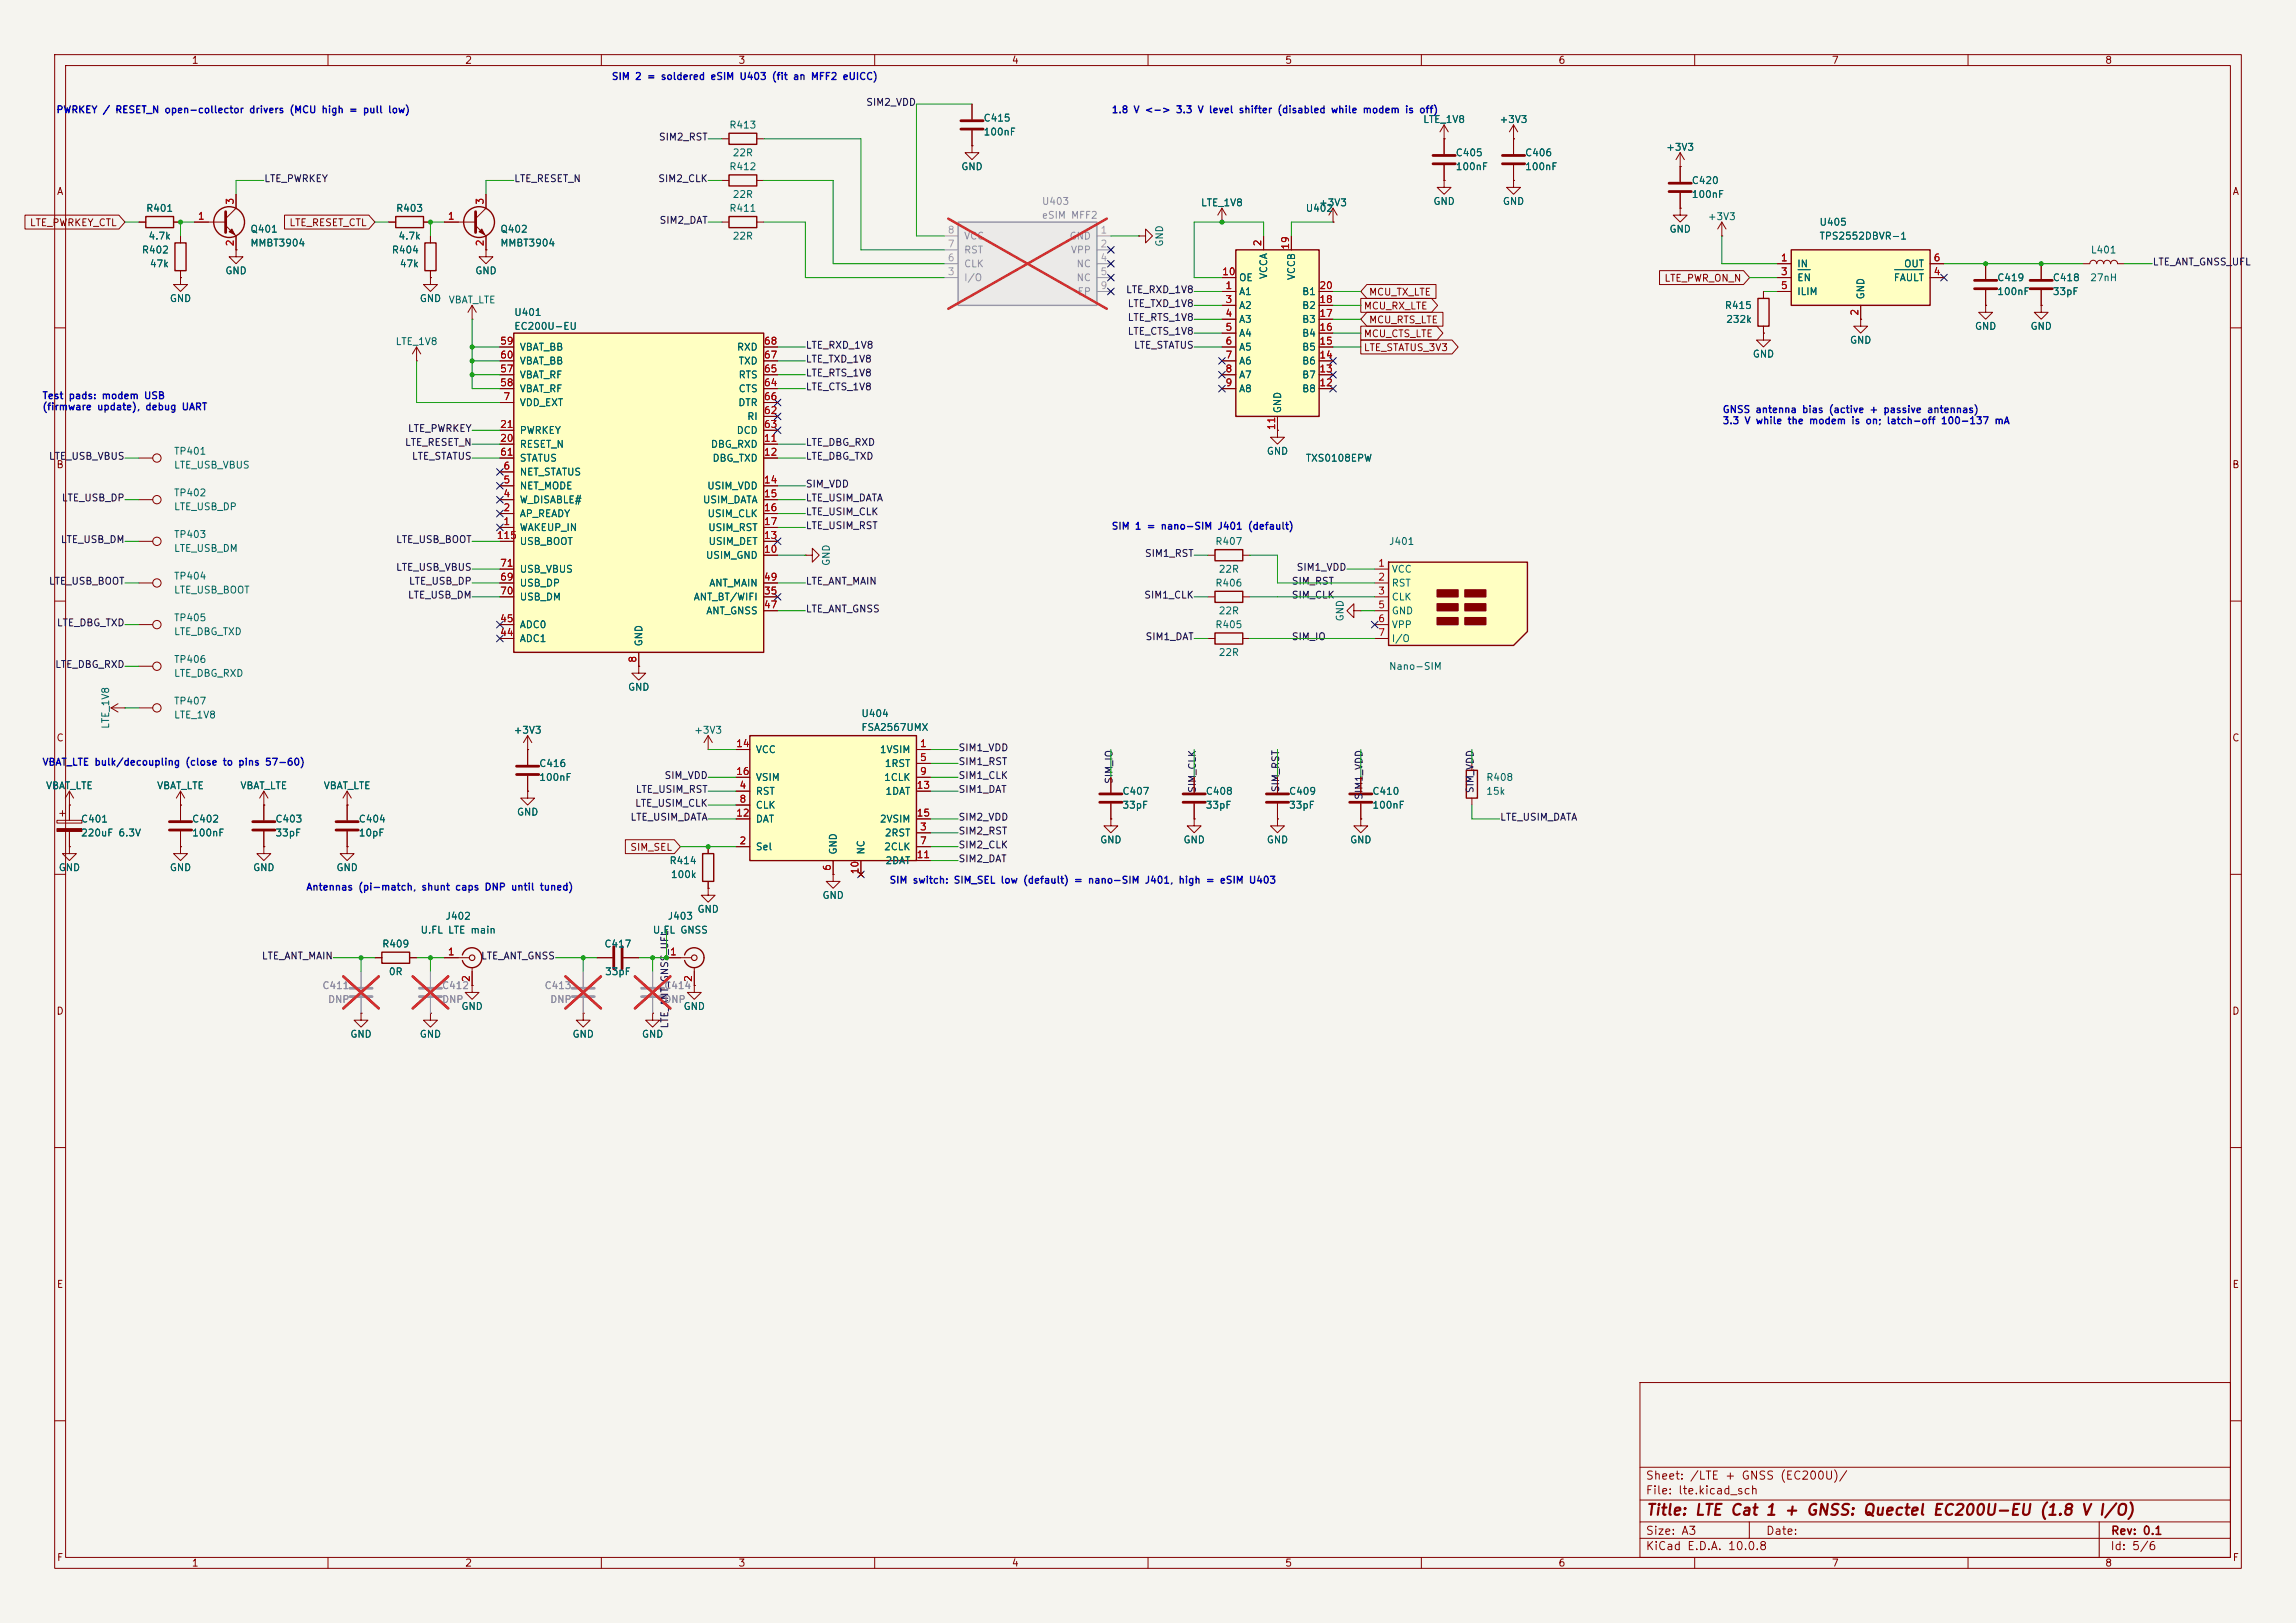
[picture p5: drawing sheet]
<svg xmlns="http://www.w3.org/2000/svg" width="420mm" height="297mm" viewBox="0 0 420 297" stroke-linecap="round" stroke-linejoin="round" font-family="sans-serif">
<defs><g id="words">
<text font-size="2" fill="#840000" x="301" y="277.8">Title: LTE Cat 1 + GNSS: Quectel EC200U-EU (1.8 V I/O)</text>
<g font-size="1.5" fill="#840000">
<text x="300.9" y="273.8">File: lte.kicad_sch</text>
<text x="300.9" y="271.1">Sheet: /LTE + GNSS (EC200U)/</text>
<text x="300.9" y="281.2">Size: A3</text>
<text x="322.9" y="281.2">Date:</text>
<text x="386" y="281.2">Rev: 0.1</text>
<text x="300.9" y="284">KiCad E.D.A. 10.0.8</text>
<text x="385.9" y="284">Id: 5/6</text>
</g>
<g font-size="1.3" fill="#840000">
<text x="35" y="12">1</text>
<text x="85" y="12">2</text>
<text x="135" y="12">3</text>
<text x="185" y="12">4</text>
<text x="235" y="12">5</text>
<text x="285" y="12">6</text>
<text x="335" y="12">7</text>
<text x="385" y="12">8</text>
<text x="10.3" y="36">A</text>
<text x="408.3" y="36">A</text>
<text x="5.4" y="41.7">LTE_PWRKEY_CTL</text>
<text x="52.8" y="41.7">LTE_RESET_CTL</text>
<text x="304.4" y="51.9">LTE_PWR_ON_N</text>
<text x="249.4" y="56.9">MCU_RX_LTE</text>
<text x="250.3" y="59.5">MCU_RTS_LTE</text>
<text x="250.3" y="54.4">MCU_TX_LTE</text>
<text x="249.4" y="64.6">LTE_STATUS_3V3</text>
<text x="249.4" y="62">MCU_CTS_LTE</text>
<text x="10.2" y="86">B</text>
<text x="408.2" y="86">B</text>
<text x="10.2" y="136">C</text>
<text x="408.2" y="136">C</text>
<text x="115.2" y="156">SIM_SEL</text>
<text x="10.2" y="186">D</text>
<text x="408.2" y="186">D</text>
<text x="10.3" y="236">E</text>
<text x="408.3" y="236">E</text>
<text x="10.3" y="286">F</text>
<text x="35" y="287">1</text>
<text x="85" y="287">2</text>
<text x="135" y="287">3</text>
<text x="185" y="287">4</text>
<text x="235" y="287">5</text>
<text x="285" y="287">6</text>
<text x="335" y="287">7</text>
<text x="385" y="287">8</text>
<text x="408.3" y="286">F</text>
</g>
<g font-size="1.3" fill="#0000c2">
<text x="111.8" y="14.9">SIM 2 = soldered eSIM U403 (fit an MFF2 eUICC)</text>
<text x="10.2" y="21">PWRKEY / RESET_N open-collector drivers (MCU high = pull low)</text>
<text x="203.2" y="21">1.8 V &lt;-&gt; 3.3 V level shifter (disabled while modem is off)</text>
<text x="7.7" y="73.3">Test</text>
<text x="7.7" y="75.4">(firmware update), debug UART</text>
<text x="12.4" y="73.3">pads: modem USB</text>
<text x="315" y="75.9">GNSS antenna bias (active + passive antennas)</text>
<text x="315" y="77.9">3.3 V while the modem is on; latch-off 100-137 mA</text>
<text x="203.2" y="97.2">SIM 1 = nano-SIM J401 (default)</text>
<text x="7.7" y="140.4">VBAT_LTE bulk/decoupling (close to pins 57-60)</text>
<text x="162.6" y="162">SIM switch: SIM_SEL low (default) = nano-SIM J401, high = eSIM U403</text>
<text x="55.9" y="163.3">Antennas (pi-match, shunt caps DNP until tuned)</text>
</g>
<g font-size="1.3" fill="#006464">
<text x="133.3" y="23.8">R413</text>
<text x="179.8" y="22.6">C415</text>
<text x="260.2" y="22.8">LTE_1V8</text>
<text x="274.2" y="22.8">+3V3</text>
<text x="133.9" y="28.9">22R</text>
<text x="179.8" y="25.1">100nF</text>
<text x="266.2" y="28.9">C405</text>
<text x="278.9" y="28.9">C406</text>
<text x="304.7" y="27.9">+3V3</text>
<text x="133.3" y="31.4">R412</text>
<text x="175.7" y="31.4">GND</text>
<text x="266.2" y="31.4">100nF</text>
<text x="278.9" y="31.4">100nF</text>
<text x="309.4" y="34">C420</text>
<text x="26.6" y="39.1">R401</text>
<text x="72.4" y="39.1">R403</text>
<text x="133.3" y="39.1">R411</text>
<text x="133.9" y="36.5">22R</text>
<text x="219.6" y="38">LTE_1V8</text>
<text x="238.7" y="39.1">U402</text>
<text x="241.2" y="38">+3V3</text>
<text x="262.1" y="37.8">GND</text>
<text x="274.8" y="37.8">GND</text>
<text x="309.4" y="36.5">100nF</text>
<text x="312.3" y="40.6">+3V3</text>
<text x="332.7" y="41.6">U405</text>
<text x="25.9" y="46.7">R402</text>
<text x="27.1" y="44.1">4.7k</text>
<text x="45.7" y="42.9">Q401</text>
<text x="45.7" y="45.4">MMBT3904</text>
<text x="71.6" y="46.7">R404</text>
<text x="72.8" y="44.1">4.7k</text>
<text x="91.4" y="42.9">Q402</text>
<text x="91.4" y="45.4">MMBT3904</text>
<text x="133.9" y="44.1">22R</text>
<text x="213.1" y="45.2" transform="rotate(-90 213.1 45.2)">GND</text>
<text x="305.3" y="42.9">GND</text>
<text x="332.7" y="44.1">TPS2552DBVR-1</text>
<text x="382.4" y="46.7">L401</text>
<text x="27.3" y="49.2">47k</text>
<text x="41.1" y="50.5">GND</text>
<text x="73" y="49.2">47k</text>
<text x="86.8" y="50.5">GND</text>
<text x="226.5" y="51.8">OE</text>
<text x="232.1" y="51.2" transform="rotate(-90 232.1 51.2)">VCCA</text>
<text x="237.2" y="51.4" transform="rotate(-90 237.2 51.4)">VCCB</text>
<text x="328.6" y="49.2">IN</text>
<text x="328.6" y="51.8">EN</text>
<text x="346.3" y="51.8">FAULT</text>
<text x="348.2" y="49.2">OUT</text>
<text x="365.2" y="51.8">C419</text>
<text x="375.4" y="51.8">C418</text>
<text x="382.2" y="51.8">27nH</text>
<text x="31" y="55.6">GND</text>
<text x="76.7" y="55.6">GND</text>
<text x="82" y="55.8">VBAT_LTE</text>
<text x="94" y="58.1">U401</text>
<text x="226.5" y="54.3">A1</text>
<text x="226.5" y="56.8">A2</text>
<text x="226.5" y="59.4">A3</text>
<text x="238.1" y="59.4">B3</text>
<text x="238.1" y="56.8">B2</text>
<text x="238.1" y="54.3">B1</text>
<text x="315.4" y="56.8">R415</text>
<text x="315.7" y="59.4">232k</text>
<text x="328.6" y="54.3">ILIM</text>
<text x="341.3" y="54.9" transform="rotate(-90 341.3 54.9)">GND</text>
<text x="365.2" y="54.3">100nF</text>
<text x="375.4" y="54.3">33pF</text>
<text x="72.3" y="63.4">LTE_1V8</text>
<text x="94" y="60.7">EC200U-EU</text>
<text x="95" y="64.5">VBAT_BB</text>
<text x="134.7" y="64.5">RXD</text>
<text x="226.5" y="61.9">A4</text>
<text x="226.5" y="64.5">A5</text>
<text x="238.1" y="64.5">B5</text>
<text x="238.1" y="61.9">B4</text>
<text x="320.5" y="65.7">GND</text>
<text x="338.3" y="63.2">GND</text>
<text x="361.2" y="60.7">GND</text>
<text x="371.3" y="60.7">GND</text>
<text x="95" y="69.5">VBAT_RF</text>
<text x="95" y="67">VBAT_BB</text>
<text x="135" y="69.5">RTS</text>
<text x="135" y="67">TXD</text>
<text x="226.5" y="67">A6</text>
<text x="226.5" y="69.5">A7</text>
<text x="238.1" y="69.5">B7</text>
<text x="238.1" y="67">B6</text>
<text x="95" y="74.6">VDD_EXT</text>
<text x="95" y="72.1">VBAT_RF</text>
<text x="134.9" y="74.6">DTR</text>
<text x="135" y="72.1">CTS</text>
<text x="136.6" y="77.2">RI</text>
<text x="226.5" y="72.1">A8</text>
<text x="234.6" y="75.7" transform="rotate(-90 234.6 75.7)">GND</text>
<text x="238.1" y="72.1">B8</text>
<text x="31.7" y="83.5">TP401</text>
<text x="95" y="82.2">RESET_N</text>
<text x="95" y="79.7">PWRKEY</text>
<text x="129.9" y="82.2">DBG_RXD</text>
<text x="134.6" y="79.7">DCD</text>
<text x="231.6" y="83.5">GND</text>
<text x="31.7" y="86.1">LTE_USB_VBUS</text>
<text x="95" y="89.9">NET_MODE</text>
<text x="95" y="87.3">NET_STATUS</text>
<text x="95" y="84.8">STATUS</text>
<text x="129.3" y="89.9">USIM_VDD</text>
<text x="130.2" y="84.8">DBG_TXD</text>
<text x="238.7" y="84.8">TXS0108EPW</text>
<text x="31.7" y="91.1">TP402</text>
<text x="31.7" y="93.7">LTE_USB_DP</text>
<text x="95" y="94.9">AP_READY</text>
<text x="95" y="92.4">W_DISABLE#</text>
<text x="128.5" y="92.4">USIM_DATA</text>
<text x="129.3" y="94.9">USIM_CLK</text>
<text x="31.7" y="98.8">TP403</text>
<text x="31.7" y="101.3">LTE_USB_DM</text>
<text x="95" y="97.5">WAKEUP_IN</text>
<text x="95" y="100">USB_BOOT</text>
<text x="129.4" y="97.5">USIM_RST</text>
<text x="129.5" y="100">USIM_DET</text>
<text x="222.2" y="100">R407</text>
<text x="254" y="100">J401</text>
<text x="31.7" y="106.4">TP404</text>
<text x="95" y="107.6">USB_DP</text>
<text x="95" y="105.1">USB_VBUS</text>
<text x="129" y="102.6">USIM_GND</text>
<text x="129.6" y="107.6">ANT_MAIN</text>
<text x="152.1" y="103.7" transform="rotate(-90 152.1 103.7)">GND</text>
<text x="222.2" y="107.6">R406</text>
<text x="222.8" y="105.1">22R</text>
<text x="254.5" y="105.1">VCC</text>
<text x="254.5" y="107.6">RST</text>
<text x="31.7" y="114">TP405</text>
<text x="31.7" y="108.9">LTE_USB_BOOT</text>
<text x="95" y="110.2">USB_DM</text>
<text x="126.8" y="110.2">ANT_BT/WIFI</text>
<text x="129.1" y="112.7">ANT_GNSS</text>
<text x="222.8" y="112.7">22R</text>
<text x="246.1" y="113.8" transform="rotate(-90 246.1 113.8)">GND</text>
<text x="254.5" y="110.2">CLK</text>
<text x="254.5" y="112.7">GND</text>
<text x="31.7" y="116.5">LTE_DBG_TXD</text>
<text x="95" y="117.8">ADC1</text>
<text x="95" y="115.3">ADC0</text>
<text x="117.8" y="118.4" transform="rotate(-90 117.8 118.4)">GND</text>
<text x="222.2" y="115.3">R405</text>
<text x="254.5" y="115.3">VPP</text>
<text x="254.5" y="117.8">I/O</text>
<text x="31.7" y="121.6">TP406</text>
<text x="31.7" y="124.2">LTE_DBG_RXD</text>
<text x="222.8" y="120.3">22R</text>
<text x="254" y="122.9">Nano-SIM</text>
<text x="31.7" y="129.2">TP407</text>
<text x="31.7" y="131.8">LTE_1V8</text>
<text x="114.8" y="126.7">GND</text>
<text x="157.5" y="131.5">U404</text>
<text x="20.3" y="133.5" transform="rotate(-90 20.3 133.5)">LTE_1V8</text>
<text x="93.9" y="134.6">+3V3</text>
<text x="126.9" y="134.6">+3V3</text>
<text x="157.5" y="134.1">FSA2567UMX</text>
<text x="98.5" y="140.7">C416</text>
<text x="98.5" y="143.2">100nF</text>
<text x="138.1" y="138.1">VCC</text>
<text x="138.1" y="143.2">VSIM</text>
<text x="160.8" y="138.1">1VSIM</text>
<text x="161.6" y="143.2">1CLK</text>
<text x="161.7" y="140.7">1RST</text>
<text x="271.8" y="143.2">R408</text>
<text x="8.3" y="144.7">VBAT_LTE</text>
<text x="28.6" y="144.7">VBAT_LTE</text>
<text x="43.9" y="144.7">VBAT_LTE</text>
<text x="59.1" y="144.7">VBAT_LTE</text>
<text x="94.5" y="149.6">GND</text>
<text x="138.1" y="145.7">RST</text>
<text x="138.1" y="148.3">CLK</text>
<text x="161.9" y="145.7">1DAT</text>
<text x="205.2" y="145.7">C407</text>
<text x="205.2" y="148.3">33pF</text>
<text x="220.5" y="145.7">C408</text>
<text x="220.5" y="148.3">33pF</text>
<text x="235.7" y="145.7">C409</text>
<text x="235.7" y="148.3">33pF</text>
<text x="250.9" y="145.7">C410</text>
<text x="250.9" y="148.3">100nF</text>
<text x="271.8" y="145.7">15k</text>
<text x="14.7" y="150.8">C401</text>
<text x="14.7" y="153.4">220uF 6.3V</text>
<text x="35" y="150.8">C402</text>
<text x="35" y="153.4">100nF</text>
<text x="50.3" y="150.8">C403</text>
<text x="50.3" y="153.4">33pF</text>
<text x="65.5" y="150.8">C404</text>
<text x="65.5" y="153.4">10pF</text>
<text x="138.1" y="155.9">Sel</text>
<text x="138.1" y="150.8">DAT</text>
<text x="160.8" y="150.8">2VSIM</text>
<text x="161.6" y="155.9">2CLK</text>
<text x="161.7" y="153.4">2RST</text>
<text x="201.1" y="154.6">GND</text>
<text x="216.4" y="154.6">GND</text>
<text x="231.6" y="154.6">GND</text>
<text x="246.9" y="154.6">GND</text>
<text x="10.6" y="159.7">GND</text>
<text x="31" y="159.7">GND</text>
<text x="46.2" y="159.7">GND</text>
<text x="61.4" y="159.7">GND</text>
<text x="122.4" y="158.4">R414</text>
<text x="122.6" y="161">100k</text>
<text x="153.4" y="156.5" transform="rotate(-90 153.4 156.5)">GND</text>
<text x="158.4" y="156.5" transform="rotate(-90 158.4 156.5)">NC</text>
<text x="161.9" y="158.4">2DAT</text>
<text x="127.5" y="167.3">GND</text>
<text x="150.3" y="164.8">GND</text>
<text x="69.8" y="173.7">R409</text>
<text x="76.8" y="171.1">U.FL LTE main</text>
<text x="81.4" y="168.6">J402</text>
<text x="110.5" y="173.7">C417</text>
<text x="119.3" y="171.1">U.FL GNSS</text>
<text x="122" y="168.6">J403</text>
<text x="71" y="178.8">0R</text>
<text x="110.6" y="178.8">33pF</text>
<text x="84.3" y="185.1">GND</text>
<text x="124.9" y="185.1">GND</text>
<text x="64" y="190.2">GND</text>
<text x="76.7" y="190.2">GND</text>
<text x="104.6" y="190.2">GND</text>
<text x="117.3" y="190.2">GND</text>
</g>
<g font-size="1.3" fill="#0f0f0f">
<text x="158.3" y="19.7">SIM2_VDD</text>
<text x="120.4" y="26">SIM2_RST</text>
<text x="48.2" y="33.6">LTE_PWRKEY</text>
<text x="94" y="33.6">LTE_RESET_N</text>
<text x="120.3" y="33.6">SIM2_CLK</text>
<text x="120.5" y="41.3">SIM2_DAT</text>
<text x="205.9" y="54">LTE_RXD_1V8</text>
<text x="393.7" y="48.9">LTE_ANT_GNSS_UFL</text>
<text x="206.2" y="56.5">LTE_TXD_1V8</text>
<text x="206.2" y="59">LTE_RTS_1V8</text>
<text x="147.3" y="64.1">LTE_RXD_1V8</text>
<text x="206.2" y="61.6">LTE_CTS_1V8</text>
<text x="207.3" y="64.1">LTE_STATUS</text>
<text x="147.3" y="69.2">LTE_RTS_1V8</text>
<text x="147.3" y="66.7">LTE_TXD_1V8</text>
<text x="147.3" y="71.7">LTE_CTS_1V8</text>
<text x="74" y="81.9">LTE_RESET_N</text>
<text x="74.5" y="79.4">LTE_PWRKEY</text>
<text x="147.3" y="81.9">LTE_DBG_RXD</text>
<text x="8.8" y="84.4">LTE_USB_VBUS</text>
<text x="75.2" y="84.4">LTE_STATUS</text>
<text x="147.3" y="89.5">SIM_VDD</text>
<text x="147.3" y="84.4">LTE_DBG_TXD</text>
<text x="11.2" y="92.1">LTE_USB_DP</text>
<text x="147.3" y="94.6">LTE_USIM_CLK</text>
<text x="147.3" y="92.1">LTE_USIM_DATA</text>
<text x="11" y="99.7">LTE_USB_DM</text>
<text x="72.3" y="99.7">LTE_USB_BOOT</text>
<text x="147.3" y="97.1">LTE_USIM_RST</text>
<text x="8.8" y="107.3">LTE_USB_BOOT</text>
<text x="72.3" y="104.8">LTE_USB_VBUS</text>
<text x="74.7" y="107.3">LTE_USB_DP</text>
<text x="147.3" y="107.3">LTE_ANT_MAIN</text>
<text x="209.3" y="102.2">SIM1_RST</text>
<text x="236.2" y="107.3">SIM_RST</text>
<text x="237.1" y="104.8">SIM1_VDD</text>
<text x="74.5" y="109.8">LTE_USB_DM</text>
<text x="147.3" y="112.4">LTE_ANT_GNSS</text>
<text x="209.2" y="109.8">SIM1_CLK</text>
<text x="236.2" y="109.8">SIM_CLK</text>
<text x="10.3" y="114.9">LTE_DBG_TXD</text>
<text x="209.4" y="117.5">SIM1_DAT</text>
<text x="236.2" y="117.5">SIM_IO</text>
<text x="10" y="122.5">LTE_DBG_RXD</text>
<text x="175.2" y="137.8">SIM1_VDD</text>
<text x="121.5" y="142.9">SIM_VDD</text>
<text x="175.2" y="140.3">SIM1_RST</text>
<text x="175.2" y="142.9">SIM1_CLK</text>
<text x="203.8" y="143.6" transform="rotate(-90 203.8 143.6)">SIM_IO</text>
<text x="116.1" y="147.9">LTE_USIM_CLK</text>
<text x="116.2" y="145.4">LTE_USIM_RST</text>
<text x="175.2" y="145.4">SIM1_DAT</text>
<text x="219.1" y="145.2" transform="rotate(-90 219.1 145.2)">SIM_CLK</text>
<text x="234.3" y="145.1" transform="rotate(-90 234.3 145.1)">SIM_RST</text>
<text x="249.5" y="146.5" transform="rotate(-90 249.5 146.5)">SIM1_VDD</text>
<text x="269.9" y="145.2" transform="rotate(-90 269.9 145.2)">SIM_VDD</text>
<text x="115.2" y="150.5">LTE_USIM_DATA</text>
<text x="175.2" y="155.6">SIM2_CLK</text>
<text x="175.2" y="153">SIM2_RST</text>
<text x="175.2" y="150.5">SIM2_VDD</text>
<text x="274.3" y="150.5">LTE_USIM_DATA</text>
<text x="175.2" y="158.1">SIM2_DAT</text>
<text x="47.8" y="175.9">LTE_ANT_MAIN</text>
<text x="87.9" y="175.9">LTE_ANT_GNSS</text>
<text x="122.5" y="188.3" transform="rotate(-90 122.5 188.3)">LTE_ANT_GNSS_UFL</text>
</g>
<g font-size="1.3" fill="#a90000">
<text x="36.1" y="40.5">1</text>
<text x="43" y="37.6" transform="rotate(-90 43 37.6)">3</text>
<text x="81.8" y="40.5">1</text>
<text x="88.8" y="37.6" transform="rotate(-90 88.8 37.6)">3</text>
<text x="43" y="45.2" transform="rotate(-90 43 45.2)">2</text>
<text x="88.8" y="45.2" transform="rotate(-90 88.8 45.2)">2</text>
<text x="231" y="45.2" transform="rotate(-90 231 45.2)">2</text>
<text x="236.1" y="45.8" transform="rotate(-90 236.1 45.8)">19</text>
<text x="223.5" y="50.7">10</text>
<text x="224.1" y="53.2">1</text>
<text x="241.2" y="53.2">20</text>
<text x="325.7" y="48.1">1</text>
<text x="325.7" y="50.7">3</text>
<text x="325.7" y="53.2">5</text>
<text x="353.6" y="50.7">4</text>
<text x="353.6" y="48.1">6</text>
<text x="224.1" y="55.7">3</text>
<text x="224.1" y="58.3">4</text>
<text x="241.2" y="58.3">17</text>
<text x="241.2" y="55.7">18</text>
<text x="340.2" y="57.9" transform="rotate(-90 340.2 57.9)">2</text>
<text x="91.4" y="63.4">59</text>
<text x="91.4" y="65.9">60</text>
<text x="139.6" y="65.9">67</text>
<text x="139.6" y="63.4">68</text>
<text x="224.1" y="60.8">5</text>
<text x="224.1" y="63.4">6</text>
<text x="224.1" y="65.9">7</text>
<text x="241.2" y="65.9">14</text>
<text x="241.2" y="63.4">15</text>
<text x="241.2" y="60.8">16</text>
<text x="91.4" y="68.4">57</text>
<text x="91.4" y="71">58</text>
<text x="139.6" y="71">64</text>
<text x="139.6" y="68.4">65</text>
<text x="224.1" y="68.4">8</text>
<text x="224.1" y="71">9</text>
<text x="241.2" y="71">12</text>
<text x="241.2" y="68.4">13</text>
<text x="92" y="73.5">7</text>
<text x="139.6" y="76.1">62</text>
<text x="139.6" y="73.5">66</text>
<text x="91.4" y="81.1">20</text>
<text x="91.4" y="78.6">21</text>
<text x="91.4" y="83.7">61</text>
<text x="139.6" y="81.1">11</text>
<text x="139.6" y="83.7">12</text>
<text x="139.6" y="78.6">63</text>
<text x="233.5" y="78.8" transform="rotate(-90 233.5 78.8)">11</text>
<text x="92" y="88.8">5</text>
<text x="92" y="86.2">6</text>
<text x="139.6" y="88.8">14</text>
<text x="92" y="93.8">2</text>
<text x="92" y="91.3">4</text>
<text x="139.6" y="91.3">15</text>
<text x="139.6" y="93.8">16</text>
<text x="90.8" y="98.9">115</text>
<text x="92" y="96.4">1</text>
<text x="139.6" y="101.5">10</text>
<text x="139.6" y="98.9">13</text>
<text x="139.6" y="96.4">17</text>
<text x="91.4" y="106.5">69</text>
<text x="91.4" y="104">71</text>
<text x="139.6" y="106.5">49</text>
<text x="252" y="104">1</text>
<text x="252" y="106.5">2</text>
<text x="91.4" y="109.1">70</text>
<text x="139.6" y="109.1">35</text>
<text x="139.6" y="111.6">47</text>
<text x="252" y="109.1">3</text>
<text x="252" y="111.6">5</text>
<text x="91.4" y="116.7">44</text>
<text x="91.4" y="114.2">45</text>
<text x="252" y="114.2">6</text>
<text x="252" y="116.7">7</text>
<text x="116.7" y="121.4" transform="rotate(-90 116.7 121.4)">8</text>
<text x="134.6" y="137">14</text>
<text x="168.2" y="137">1</text>
<text x="134.6" y="142.1">16</text>
<text x="168.2" y="139.6">5</text>
<text x="168.2" y="142.1">9</text>
<text x="134.6" y="149.7">12</text>
<text x="135.2" y="144.6">4</text>
<text x="135.2" y="147.2">8</text>
<text x="167.6" y="144.6">13</text>
<text x="167.6" y="149.7">15</text>
<text x="135.2" y="154.8">2</text>
<text x="168.2" y="152.3">3</text>
<text x="168.2" y="154.8">7</text>
<text x="152.3" y="159.5" transform="rotate(-90 152.3 159.5)">6</text>
<text x="157.3" y="160.1" transform="rotate(-90 157.3 160.1)">10</text>
<text x="167.6" y="157.3">11</text>
<text x="81.8" y="175.1">1</text>
<text x="86.2" y="179.8" transform="rotate(-90 86.2 179.8)">2</text>
<text x="122.5" y="175.1">1</text>
<text x="126.9" y="179.8" transform="rotate(-90 126.9 179.8)">2</text>
</g>
<g font-size="1.3" fill="#939391">
<text x="190.5" y="37.8">U403</text>
<text x="190.5" y="40.3">eSIM MFF2</text>
<text x="176.2" y="46.7">RST</text>
<text x="176.2" y="44.1">VCC</text>
<text x="195.5" y="44.1">GND</text>
<text x="195.8" y="46.7">VPP</text>
<text x="176.2" y="51.8">I/O</text>
<text x="176.2" y="49.2">CLK</text>
<text x="196.8" y="49.2">NC</text>
<text x="196.8" y="51.8">NC</text>
<text x="197" y="54.3">EP</text>
<text x="58.9" y="181.3">C411</text>
<text x="59.9" y="183.8">DNP</text>
<text x="80.8" y="181.3">C412</text>
<text x="80.8" y="183.8">DNP</text>
<text x="99.5" y="181.3">C413</text>
<text x="100.5" y="183.8">DNP</text>
<text x="121.4" y="181.3">C414</text>
<text x="121.4" y="183.8">DNP</text>
</g>
<g font-size="1.3" fill="#a5a4a2">
<text x="173.3" y="45.6">7</text>
<text x="173.3" y="43">8</text>
<text x="201.2" y="43">1</text>
<text x="201.2" y="45.6">2</text>
<text x="173.3" y="50.7">3</text>
<text x="173.3" y="48.1">6</text>
<text x="201.2" y="48.1">4</text>
<text x="201.2" y="50.7">5</text>
<text x="201.2" y="53.2">9</text>
</g>
</g></defs>
<path d="M0 0h420v297h-420z" fill="#f5f4ef" stroke="#f5f4ef" stroke-width=".18"/>
<g fill="none" stroke="#840000" stroke-width=".18">
<path d="M10 10h400v277h-400zM12 12h396v273h-396zM60 10v2M110 10v2M160 10v2M210 10v2M260 10v2M310 10v2M360 10v2M132.1 40.6h1.2M138.4 40.6h1.3M363.2 55.9v1.3h1.3l-1.3 1.2-1.3-1.2h1.3"/>
<path d="M363.2 55.9h.1M373.4 55.9v1.3h1.2l-1.2 1.2-1.3-1.2h1.3M373.4 55.9h.1M10 60h2M408 60h2M10 110h2M221 109.2h1.2M227.3 109.2h1.3M408 110h2M10 160h2M218.4 149.9v1.2h1.3l-1.3 1.3-1.2-1.3h1.2M218.4 149.9h.1"/>
<path d="M218.4 142.2v2.8M218.4 147.1v2.8M408 160h2M109.2 175.3h2.8M114 175.3h2.8M152.4 160v1.3h1.3l-1.3 1.3-1.3-1.3h1.3M152.4 160h.1M106.7 185.4v1.3h1.2l-1.2 1.3-1.3-1.3h1.3M106.7 185.4h.1M10 210h2M408 210h2M300 253h108v32h-108z"/>
<path d="M10 260h2M300 278.5h108M300 274.5h108M300 268.5h108M320 278.5v3M384 278.5v6.5M408 260h2M60 285v2M110 285v2M160 285v2M210 285v2M260 285v2"/>
<path d="M300 281.5h108M310 285v2M360 285v2"/>
</g>
<path d="M133.3 39.6h5.1v2.1h-5.1zM222.2 108.2h5.1v2h-5.1z" fill="none" stroke="#840000" stroke-width=".25"/>
<path d="M76.7 180.8h4.1M76.7 182.4h4.1M104.6 180.8h4.1M104.6 182.4h4.1" fill="none" stroke="#9c9b98" stroke-width=".51"/>
<path d="M78.7 177.8v2.8M106.7 177.8v2.8M78.7 182.6v2.8M106.7 182.6v2.8" fill="none" stroke="#9c9b98" stroke-width=".18"/>
<path d="M75.5 178.7l6.5 5.8M82 178.7l-6.5 5.8M103.4 178.7l6.5 5.8M109.9 178.7l-6.5 5.8" fill="none" stroke="#e12e31" stroke-width=".46"/>
<path d="M216.4 145.3h4.1M216.4 146.8h4.1M112.3 173.2v4.1M113.8 173.2v4.1" fill="none" stroke="#840000" stroke-width=".51"/>
<path d="M94 61h45.7v58.4h-45.7z" fill="#ffffc2"/>
<path d="M133.3 32h5.1v2h-5.1zM94 61h45.7v58.4h-45.7zM268.2 141h2.1v5.1h-2.1z" fill="none" stroke="#840000" stroke-width=".25"/>
<g fill="none" stroke="#840000" stroke-width=".18">
<path d="M132.1 33h1.2M138.4 33h1.3M91.4 73.7h2.6M91.4 78.7h2.6M91.4 68.6h2.6M91.4 71.1h2.6M91.4 63.5h2.6M91.4 66h2.6M139.7 73.7h2.5M139.7 78.7h2.5M139.7 68.6h2.5M139.7 71.1h2.5"/>
<path d="M139.7 63.5h2.5M139.7 66h2.5M139.7 76.2h2.5M91.4 96.5h2.6M91.4 94h2.6M91.4 91.4h2.6M91.4 88.9h2.6M91.4 86.4h2.6M91.4 81.3h2.6M91.4 83.8h2.6M91.4 99.1h2.6M139.7 96.5h2.5"/>
<path d="M139.7 94h2.5M139.7 91.4h2.5M139.7 88.9h2.5M139.7 81.3h2.5M139.7 83.8h2.5M139.7 99.1h2.5M91.4 109.2h2.6M91.4 116.8h2.6M91.4 114.3h2.6M91.4 106.7h2.6M91.4 104.1h2.6M116.8 119.4v2.5"/>
<path d="M139.7 101.6h2.5M139.7 109.2h2.5M139.7 111.8h2.5M139.7 106.7h2.5M269.2 139.7v1.3M269.2 146.1v1.2"/>
</g>
<path d="M137.2 134.6h30.4v22.9h-30.4z" fill="#ffffc2"/>
<path d="M137.2 134.6h30.4v22.9h-30.4zM128.5 156.2h2.1v5.1h-2.1z" fill="none" stroke="#840000" stroke-width=".25"/>
<g fill="none" stroke="#840000" stroke-width=".18">
<path d="M86.4 58.4h.1M86.4 55.9l-.8 1.3M86.4 55.9l.7 1.3M86.4 55.9v2.5M322.6 61v1.2h1.2l-1.2 1.3-1.3-1.3h1.3M322.6 61h.1M134.6 137.2h2.6M167.6 137.2h2.6M167.6 139.7h2.6M129.5 154.9v1.3M134.6 154.9h2.6M134.6 144.8h2.6"/>
<path d="M134.6 147.3h2.6M134.6 142.2h2.6M134.6 149.9h2.6M152.4 157.5v2.5M157.1 159.6l.8 .8M157.5 157.5v2.5M157.9 159.6l-.8 .8M167.6 154.9h2.6M167.6 152.4h2.6M167.6 144.8h2.6M167.6 142.2h2.6M167.6 157.5h2.6"/>
<path d="M167.6 149.9h2.6M129.5 161.3v1.3"/>
</g>
<path d="M327.7 45.7h25.4v10.2h-25.4z" fill="#ffffc2"/>
<g fill="none" stroke="#840000" stroke-width=".25">
<path d="M133.3 24.4h5.1v2h-5.1zM321.6 54.6h2v5.1h-2zM327.7 45.7h25.4v10.2h-25.4zM222.2 115.8h5.1v2.1h-5.1z"/>
<circle cx="87.6" cy="40.6" r="2.82"/>
</g>
<g fill="none" stroke="#840000" stroke-width=".18">
<path d="M88.9 35.6v2.5l-1.9 1.9M132.1 25.4h1.2M138.4 25.4h1.3M264.2 25.4h.1M264.2 33v1.3h1.2l-1.2 1.3-1.3-1.3h1.3M264.2 33h.1M264.2 22.9l-.8 1.2M264.2 22.9l.7 1.2M264.2 22.9v5.3M264.2 30.2v2.8M276.9 33v1.3h1.2l-1.2 1.3-1.3-1.3h1.3M276.9 33h.1"/>
<path d="M276.9 25.4h.1M276.9 22.9v5.3M276.9 30.2v2.8M276.9 22.9l-.8 1.2M276.9 22.9l.7 1.2M307.3 30.5h.1M307.3 38.1v1.3h1.3l-1.3 1.2-1.2-1.2h1.2M307.3 38.1h.1M307.3 27.9l-.7 1.3M307.3 27.9l.8 1.3M307.3 27.9v5.4M307.3 35.3v2.8"/>
<path d="M81.3 40.6h5.7M87 41.3l1.9 1.9v2.5M88.9 45.7v1.3h1.3l-1.3 1.3-1.3-1.3h1.3M88.9 45.7h.1M315 43.2h.1M315 40.6l-.8 1.3M315 40.6l.7 1.3M315 40.6v2.6M322.6 53.3v1.3M322.6 59.7v1.3M325.1 48.3h2.6M325.1 50.8h2.6"/>
<path d="M325.1 53.3h2.6M340.4 58.4v1.3h1.2l-1.2 1.3-1.3-1.3h1.3M340.4 58.4h.1M340.4 55.9v2.5M353.1 48.3h2.5M353.1 50.8h2.5M363.2 48.3v2.8M363.2 53.1v2.8M373.4 48.3v2.8M373.4 53.1v2.8M147.3 101.6h1.3v-1.3l1.3 1.3-1.3 1.3v-1.3M147.3 101.6h.1"/>
<path d="M221 116.8h1.2M227.3 116.8h1.3M247.6 111.8v-1.3l-1.2 1.3 1.2 1.2v-1.2h1.3M248.9 111.8h.1M116.8 121.9v1.3h1.3l-1.3 1.3-1.2-1.3h1.2M116.8 121.9h.1M129.5 137.2h.1M129.5 134.6l-.7 1.3M129.5 134.6l.8 1.3M129.5 134.6v2.6M33 154.9v1.3h1.3l-1.3 1.3-1.3-1.3h1.3M33 154.9h.1"/>
<path d="M129.5 162.6v1.2h1.3l-1.3 1.3-1.2-1.3h1.2M129.5 162.6h.1M78.7 185.4v1.3h1.3l-1.3 1.3-1.2-1.3h1.2M78.7 185.4h.1"/>
</g>
<path d="M328.9 49.4h2.2M346.6 49.4h5.2" fill="none" stroke="#006464" stroke-width=".18"/>
<path d="M87 38.7v3.8M262.1 28.4h4.1M262.1 30h4.1M274.8 28.4h4.1M274.8 30h4.1M305.3 33.5h4.1M305.3 35.1h4.1M361.2 51.3h4.1M361.2 52.8h4.1M371.3 51.3h4.1M371.3 52.8h4.1" fill="none" stroke="#840000" stroke-width=".51"/>
<path d="M87.6 42.4l.5-.5 .5 1z" fill="#840000" stroke="#840000" stroke-width=".18"/>
<path d="M254 102.9h25.4v12.7l-2.5 2.5h-22.9z" fill="#ffffc2"/>
<path d="M222.2 100.6h5.1v2h-5.1zM254 102.9h25.4v12.7l-2.5 2.5h-22.9zM125.2 174.8a1.81 1.81 0 0 1 2.8-1 1.81 1.81 0 0 1 0 2.9 1.81 1.81 0 0 1-2.8-.9" fill="none" stroke="#840000" stroke-width=".25"/>
<g fill="#840000" stroke="#840000" stroke-width=".25">
<path d="M262.9 108h3.8v1.2h-3.8z"/>
<path d="M262.9 110.5h3.8v1.3h-3.8z"/>
<path d="M262.9 113h3.8v1.3h-3.8z"/>
<path d="M268 108h3.8v1.2h-3.8z"/>
<path d="M268 110.5h3.8v1.3h-3.8z"/>
<path d="M268 113h3.8v1.3h-3.8z"/>
</g>
<g fill="none" stroke="#840000" stroke-width=".18">
<path d="M223.5 38.1l-.7 1.3M223.5 38.1l.8 1.3M223.5 38.1v2.5M243.8 38.1l-.7 1.3M243.8 38.1l.8 1.3M243.8 38.1v2.5M223.5 40.6h.1M243.8 40.6h.1M381 48.3h1.3a.64 .64 0 0 1 .6-.7 .64 .64 0 0 1 .6 .7 .64 .64 0 0 1 .7-.7 .64 .64 0 0 1 .6 .7 .64 .64 0 0 1 .6-.7 .64 .64 0 0 1 .7 .7 .64 .64 0 0 1 .6-.7 .64 .64 0 0 1 .6 .7h1.3M221 101.6h1.2M227.3 101.6h1.3M251.5 104.1h2.5"/>
<path d="M251.5 106.7h2.5M251.5 109.2h2.5M251.5 111.8h2.5M251.5 114.3h2.5M251.5 116.8h2.5M33 147.3v2.8M33 152.1v2.8M48.3 154.9v1.3h1.2l-1.2 1.3-1.3-1.3h1.3M48.3 154.9h.1M48.3 147.3h.1M48.3 144.8l-.8 1.3M48.3 144.8l.7 1.3"/>
<path d="M48.3 144.8v5.3M48.3 152.1v2.8M203.2 142.2v2.8M203.2 147.1v2.8M121.9 175.3h4.6M127 177v3.3M119.4 185.4v1.3h1.2l-1.2 1.3-1.3-1.3h1.3M119.4 185.4h.1"/>
</g>
<circle cx="127" cy="175.3" r=".51" fill="none" stroke="#840000" stroke-width=".2"/>
<path d="M117.3 180.8h4.1M117.3 182.4h4.1" fill="none" stroke="#9c9b98" stroke-width=".51"/>
<path d="M119.4 177.8v2.8M119.4 182.6v2.8" fill="none" stroke="#9c9b98" stroke-width=".18"/>
<path d="M116.1 178.7l6.5 5.8M122.6 178.7l-6.5 5.8" fill="none" stroke="#e12e31" stroke-width=".46"/>
<path d="M31 150.4h4.1M31 151.9h4.1M46.2 150.4h4.1M46.2 151.9h4.1M201.2 145.3h4M201.2 146.8h4" fill="none" stroke="#840000" stroke-width=".51"/>
<path d="M226.1 45.7h15.2v30.5h-15.2z" fill="#ffffc2"/>
<path d="M226.1 45.7h15.2v30.5h-15.2z" fill="none" stroke="#840000" stroke-width=".25"/>
<g fill="none" stroke="#840000" stroke-width=".18">
<path d="M223.5 53.3h2.6M223.5 55.9h2.6M223.5 58.4h2.6M223.5 50.8h2.6M231.1 43.2v2.5M236.2 43.2v2.5M241.3 53.3h2.5M241.3 55.9h2.5M241.3 58.4h2.5M223.5 61h2.6M223.5 63.5h2.6M223.5 66h2.6"/>
<path d="M223.5 68.6h2.6M223.5 71.1h2.6M233.7 78.7v1.3h1.2l-1.2 1.3-1.3-1.3h1.3M233.7 78.7h.1M233.7 76.2v2.5M241.3 61h2.5M241.3 63.5h2.5M241.3 66h2.5M241.3 68.6h2.5M241.3 71.1h2.5M96.5 137.2h.1M96.5 134.6l-.7 1.3"/>
<path d="M96.5 134.6l.8 1.3M96.5 134.6v5.4M10.4 150.1h4.6v.5h-4.6zM10.9 148.8h1M11.4 148.3v1.1M12.7 154.9v1.3h1.3l-1.3 1.3-1.3-1.3h1.3M12.7 154.9h.1M12.7 147.3h.1M12.7 144.8v5.3M12.7 152.1v2.8M12.7 144.8l-.8 1.3M12.7 144.8l.8 1.3"/>
<path d="M33 147.3h.1M33 144.8l-.7 1.3M33 144.8l.8 1.3M33 144.8v2.5M96.5 144.8v1.3h1.3l-1.3 1.2-1.3-1.2h1.3M96.5 144.8h.1M96.5 142v2.8M203.2 149.9v1.2h1.3l-1.3 1.3-1.3-1.3h1.3M203.2 149.9h.1M66 185.4v1.3h1.3l-1.3 1.3-1.2-1.3h1.2M66 185.4h.1M127 180.3v1.3h1.3l-1.3 1.3-1.3-1.3h1.3"/>
<path d="M127 180.3h.1"/>
</g>
<path d="M94.5 140.2h4.1M94.5 141.7h4.1" fill="none" stroke="#840000" stroke-width=".51"/>
<path d="M10.4 151.6h4.6v.5h-4.6z" fill="#840000" stroke="#840000" stroke-width=".18"/>
<path d="M175.3 40.6h25.4v15.3h-25.4z" fill="#ebeae8"/>
<path d="M175.3 40.6h25.4v15.3h-25.4z" fill="none" stroke="#9c9b98" stroke-width=".25"/>
<g fill="none" stroke="#9c9b98" stroke-width=".18">
<path d="M172.7 43.2h2.6M172.7 45.7h2.6M172.7 50.8h2.6M172.7 48.3h2.6M200.7 43.2h2.5M200.7 45.7h2.5M200.7 50.8h2.5M200.7 48.3h2.5M200.7 53.3h2.5M202.8 45.3l.8 .8M202.8 47.9l.8 .7M202.8 50.4l.8 .8"/>
<path d="M202.8 53l.8 .7M203.6 45.3l-.8 .8M203.6 47.9l-.8 .7M203.6 50.4l-.8 .8M203.6 53l-.8 .7M66 177.8v2.8M78.7 177.8v2.8M106.7 177.8v2.8M119.4 177.8v2.8M66 182.6v2.8M78.7 182.6v2.8M106.7 182.6v2.8"/>
<path d="M119.4 182.6v2.8"/>
</g>
<path d="M173.5 40l29 16.5M202.5 40l-29 16.5M62.8 178.7l6.5 5.8M69.3 178.7l-6.5 5.8M75.5 178.7l6.5 5.8M82 178.7l-6.5 5.8M103.4 178.7l6.5 5.8M109.9 178.7l-6.5 5.8M116.1 178.7l6.5 5.8M122.6 178.7l-6.5 5.8" fill="none" stroke="#e12e31" stroke-width=".46"/>
<g fill="none" stroke="#840000" stroke-width=".18">
<path d="M177.8 19.1v2.7M4.6 39.4h17.1l1.2 1.2-1.2 1.3h-17.1zM43.2 35.6v2.5l-1.9 1.9M52 39.4h15.5l1.1 1.2-1.1 1.3h-15.5zM88.9 35.6v2.5M177.8 26.7v1.2h1.3l-1.3 1.3-1.3-1.3h1.3M177.8 26.7h.1M177.8 23.9v2.8M264.2 25.4h.1M264.2 33h.1M264.2 25.4v2.8M264.2 30.2v2.8"/>
<path d="M276.9 33h.1M276.9 25.4h.1M276.9 25.4v2.8M276.9 30.2v2.8M307.3 30.5h.1M307.3 38.1h.1M307.3 30.5v2.8M307.3 35.3v2.8M25.4 40.6h1.3M31.7 40.6h1.3M33 50.8v1.3h1.3l-1.3 1.2-1.3-1.2h1.3M33 50.8h.1"/>
<path d="M33 43.2v1.3M33 49.5v1.3M35.6 40.6h5.7M41.3 41.3l1.9 1.9v2.5M43.2 45.7v1.3h1.2l-1.2 1.3-1.3-1.3h1.3M43.2 45.7h.1M71.1 40.6h1.3M77.5 40.6h1.2M78.7 50.8v1.3h1.3l-1.3 1.2-1.2-1.2h1.2M78.7 50.8h.1M78.7 43.2v1.3M78.7 49.5v1.3"/>
<path d="M81.3 40.6h2.5M88.9 45.7h.1M88.9 43.2v2.5M208.3 43.2h1.2v-1.3l1.3 1.3-1.3 1.3v-1.3M208.3 43.2h.1M223.5 40.6h.1M223.5 50.8h2.6M223.5 53.3h2.6M223.5 55.9h2.6M223.5 58.4h2.6M231.1 43.2v2.5M236.2 43.2v2.5"/>
<path d="M241.3 53.3h2.5M241.3 55.9h2.5M241.3 58.4h2.5M243.8 40.6h.1M248.9 54.6h13l1.1 1.3-1.1 1.3h-13zM248.9 59.7h13.9l1.1 1.3-1.1 1.2h-13.9zM250 57.1h13.9v2.6h-13.9l-1.1-1.3zM250 52.1h12.7v2.5h-12.7l-1.1-1.3zM303.6 49.5h15.3l1.1 1.3-1.1 1.3h-15.3zM322.6 53.3v1.3M322.6 59.7v1.3M325.1 48.3h2.6"/>
<path d="M325.1 50.8h2.6M325.1 53.3h2.6M340.4 58.4h.1M340.4 55.9v2.5M353.1 48.3h2.5M353.1 50.8h2.5M363.2 55.9h.1M363.2 48.3v2.8M363.2 53.1v2.8M373.4 55.9h.1M373.4 48.3v2.8M373.4 53.1v2.8"/>
<path d="M76.2 66h.1M76.2 63.5l-.8 1.3M76.2 63.5l.8 1.3M76.2 63.5v2.5M91.4 63.5h2.6M91.4 66h2.6M91.4 68.6h2.6M91.4 71.1h2.6M91.4 73.7h2.6M91.4 78.7h2.6M139.7 63.5h2.5M139.7 66h2.5"/>
<path d="M139.7 68.6h2.5M139.7 71.1h2.5M139.7 73.7h2.5M139.7 78.7h2.5M139.7 76.2h2.5M223.5 61h2.6M223.5 63.5h2.6M223.5 66h2.6M223.5 68.6h2.6M223.5 71.1h2.6M233.7 78.7h.1M233.7 76.2v2.5"/>
<path d="M241.3 61h2.5M241.3 63.5h2.5M241.3 66h2.5M241.3 68.6h2.5M241.3 71.1h2.5M248.9 62.2h16.7l1.1 1.3-1.1 1.3h-16.7zM322.6 61h.1M25.4 99.1h2.5M25.4 91.4h2.5M25.4 83.8h2.5M91.4 99.1h2.6M91.4 91.4h2.6"/>
<path d="M91.4 83.8h2.6M91.4 96.5h2.6M91.4 94h2.6M91.4 88.9h2.6M91.4 86.4h2.6M91.4 81.3h2.6M139.7 99.1h2.5M139.7 91.4h2.5M139.7 83.8h2.5M139.7 96.5h2.5M139.7 94h2.5M139.7 88.9h2.5"/>
<path d="M139.7 81.3h2.5M25.4 114.3h2.5M25.4 106.7h2.5M91.4 114.3h2.6M91.4 106.7h2.6M91.4 109.2h2.6M91.4 116.8h2.6M91.4 104.1h2.6M116.8 119.4v2.5M139.7 106.7h2.5M139.7 101.6h2.5M139.7 109.2h2.5"/>
<path d="M139.7 111.8h2.5M20.3 129.5l1.3 .8M20.3 129.5h2.6M21.6 128.8l-1.3 .7M22.9 129.5h.1M25.4 121.9h2.5M25.4 129.5h2.5M96.5 137.2h.1M96.5 137.2v2.8M116.8 121.9h.1M134.6 137.2h2.6M167.6 137.2h2.6"/>
<path d="M167.6 139.7h2.6M12.7 147.3h.1M12.7 154.9h.1M12.7 147.3v2.8M12.7 152.1v2.8M33 147.3h.1M33 154.9h.1M33 147.3v2.8M33 152.1v2.8M48.3 147.3h.1M48.3 154.9h.1M48.3 147.3v2.8"/>
<path d="M48.3 152.1v2.8M63.5 154.9v1.3h1.3l-1.3 1.3-1.3-1.3h1.3M63.5 154.9h.1M63.5 147.3h.1M63.5 144.8l-.8 1.3M63.5 144.8l.8 1.3M63.5 144.8v5.3M63.5 152.1v2.8M96.5 144.8h.1M96.5 142v2.8M114.4 153.7h8.9l1.2 1.2-1.2 1.3h-8.9zM129.5 154.9v1.3"/>
<path d="M134.6 154.9h2.6M134.6 144.8h2.6M134.6 147.3h2.6M134.6 142.2h2.6M134.6 149.9h2.6M152.4 157.5v2.5M157.1 159.6l.8 .8M157.5 157.5v2.5M157.9 159.6l-.8 .8M167.6 154.9h2.6M167.6 152.4h2.6M167.6 144.8h2.6"/>
<path d="M167.6 142.2h2.6M167.6 157.5h2.6M167.6 149.9h2.6M203.2 149.9h.1M203.2 142.2v2.8M203.2 147.1v2.8M218.4 149.9h.1M218.4 142.2v2.8M218.4 147.1v2.8M233.7 149.9v1.2h1.2l-1.2 1.3-1.3-1.3h1.3M233.7 149.9h.1M233.7 142.2v2.8"/>
<path d="M233.7 147.1v2.8M248.9 149.9v1.2h1.3l-1.3 1.3-1.3-1.3h1.3M248.9 149.9h.1M248.9 142.2v2.8M248.9 147.1v2.8M68.6 175.3h1.2M74.9 175.3h1.3M81.3 175.3h4.6M86.4 177v3.3M109.2 175.3h2.8M114 175.3h2.8M121.9 175.3h2.6"/>
<path d="M127 177.8v2.5M129.5 162.6h.1M129.5 161.3v1.3M152.4 160h.1M66 185.4h.1M78.7 185.4h.1M86.4 180.3v1.3h1.2l-1.2 1.3-1.3-1.3h1.3M86.4 180.3h.1M106.7 185.4h.1M119.4 185.4h.1M127 180.3h.1"/>
<circle cx="28.7" cy="91.4" r=".76"/>
<circle cx="28.7" cy="83.8" r=".76"/>
<circle cx="28.7" cy="99.1" r=".76"/>
<circle cx="28.7" cy="114.3" r=".76"/>
<circle cx="28.7" cy="106.7" r=".76"/>
<circle cx="28.7" cy="121.9" r=".76"/>
<circle cx="28.7" cy="129.5" r=".76"/>
</g>
<path d="M41.3 38.7v3.8M175.8 22.1h4M175.8 23.6h4M61.5 150.4h4M61.5 151.9h4M231.6 145.3h4.1M231.6 146.8h4.1M246.9 145.3h4.1M246.9 146.8h4.1" fill="none" stroke="#840000" stroke-width=".51"/>
<g fill="none" stroke="#840000" stroke-width=".25">
<path d="M26.7 39.6h5v2.1h-5zM72.4 39.6h5.1v2.1h-5.1zM32 44.5h2v5h-2zM77.7 44.5h2.1v5h-2.1zM69.8 174.2h5.1v2.1h-5.1zM84.6 174.8a1.81 1.81 0 0 1 2.8-1 1.81 1.81 0 0 1 0 2.9 1.81 1.81 0 0 1-2.8-.9"/>
<circle cx="41.9" cy="40.6" r="2.82"/>
</g>
<path d="M42.4 41.9l.5 1-1-.5z" fill="#840000" stroke="#840000" stroke-width=".18"/>
<circle cx="86.4" cy="175.3" r=".51" fill="none" stroke="#840000" stroke-width=".2"/>
<path d="M64 180.8h4.1M64 182.4h4.1" fill="none" stroke="#9c9b98" stroke-width=".51"/>
<g fill="none" stroke="#009600" stroke-width=".18">
<path d="M177.8 19.1h-10.2v24.1h5.1M48.3 33h-5.1v2.6M94 33h-5.1v2.6M129.5 25.4h2.6M129.5 33h2.6M139.7 33h12.7v15.3h20.3M139.7 25.4h17.8v20.3h15.2M22.9 40.6h2.5M35.6 40.6h-2.6v2.6M68.6 40.6h2.5M81.3 40.6h-2.6v2.6M86.4 58.4v12.7h5"/>
<path d="M129.5 40.6h2.6M139.7 40.6h7.6v10.2h25.4M203.2 43.2h5.1M218.4 58.4h5.1M218.4 55.9h5.1M218.4 53.3h5.1M231.1 43.2v-2.6h-12.7v10.2h5.1M243.8 58.4h5.1M243.8 55.9h5.1M243.8 53.3h5.1M243.8 40.6h-7.6v2.6M315 43.2v5.1h10.1"/>
<path d="M320 50.8h5.1M322.6 53.3h2.5M355.6 48.3h25.4M388.6 48.3h5.1M76.2 66v7.7h15.2M86.4 63.5h5M86.4 68.6h5M86.4 66h5M86.4 78.7h5M142.2 63.5h5.1M142.2 68.6h5.1M142.2 66h5.1"/>
<path d="M142.2 71.1h5.1M218.4 61h5.1M218.4 63.5h5.1M243.8 61h5.1M243.8 63.5h5.1M22.9 83.8h2.5M22.9 99.1h2.5M22.9 91.4h2.5M86.4 83.8h5M86.4 99.1h5M86.4 81.3h5M142.2 83.8h5.1"/>
<path d="M142.2 81.3h5.1M142.2 96.5h5.1M142.2 94h5.1M142.2 91.4h5.1M142.2 88.9h5.1M22.9 114.3h2.5M22.9 106.7h2.5M86.4 106.7h5M86.4 109.2h5M86.4 104.1h5M142.2 106.7h5.1M142.2 101.6h5.1"/>
<path d="M142.2 111.8h5.1M218.4 109.2h2.6M218.4 101.6h2.6M218.4 116.8h2.6M228.6 101.6h5.1v5.1h17.8M228.6 109.2h22.9M228.6 116.8h22.9M246.4 104.1h5.1M248.9 111.8h2.6M22.9 121.9h2.5M22.9 129.5h2.5M129.5 137.2h5.1"/>
<path d="M170.2 137.2h5.1M170.2 139.7h5.1M203.2 137.2v5M218.4 137.2v5M233.7 137.2v5M248.9 137.2v5M269.2 137.2v2.5M124.5 154.9h10.1M129.5 144.8h5.1M129.5 149.9h5.1M129.5 142.2h5.1M129.5 147.3h5.1"/>
<path d="M170.2 144.8h5.1M170.2 149.9h5.1M170.2 142.2h5.1M170.2 154.9h5.1M170.2 152.4h5.1M170.2 157.5h5.1M269.2 147.3v2.6h5.1M61 175.3h7.6M66 175.3v2.5M76.2 175.3h5.1M78.7 175.3v2.5M101.6 175.3h7.6"/>
<path d="M106.7 175.3v2.5M119.4 175.3v2.5M121.9 170.2v5.1h-5.1"/>
</g>
<g fill="none" stroke="#000084" stroke-width=".18">
<path d="M202.6 45.1l1.2 1.2M202.6 52.7l1.2 1.2M202.6 50.2l1.2 1.2M202.6 47.7l1.2 1.2M203.8 45.1l-1.2 1.2M203.8 52.7l-1.2 1.2M203.8 50.2l-1.2 1.2M203.8 47.7l-1.2 1.2M355 50.2l1.2 1.2M356.2 50.2l-1.2 1.2M141.6 75.6l1.2 1.2M141.6 73.1l1.2 1.2"/>
<path d="M141.6 78.1l1.2 1.2M142.8 75.6l-1.2 1.2M142.8 73.1l-1.2 1.2M142.8 78.1l-1.2 1.2M222.9 65.4l1.2 1.2M222.9 70.5l1.2 1.2M222.9 68l1.2 1.2M224.1 65.4l-1.2 1.2M224.1 70.5l-1.2 1.2M224.1 68l-1.2 1.2M243.2 70.5l1.2 1.2M243.2 65.4l1.2 1.2"/>
<path d="M243.2 68l1.2 1.2M244.4 70.5l-1.2 1.2M244.4 65.4l-1.2 1.2M244.4 68l-1.2 1.2M90.8 95.9l1.2 1.2M90.8 88.3l1.2 1.2M90.8 90.8l1.2 1.2M90.8 85.8l1.2 1.2M90.8 93.4l1.2 1.2M92 95.9l-1.2 1.2M92 88.3l-1.2 1.2M92 90.8l-1.2 1.2"/>
<path d="M92 85.8l-1.2 1.2M92 93.4l-1.2 1.2M141.6 98.5l1.2 1.2M142.8 98.5l-1.2 1.2M90.8 113.7l1.2 1.2M90.8 116.2l1.2 1.2M92 113.7l-1.2 1.2M92 116.2l-1.2 1.2M141.6 108.6l1.2 1.2M142.8 108.6l-1.2 1.2M250.9 113.7l1.2 1.2M252.1 113.7l-1.2 1.2"/>
<path d="M156.9 159.4l1.2 1.2M158.1 159.4l-1.2 1.2"/>
</g>
<path d="M328.9 49.4h2.2M346.6 49.4h5.2" fill="none" stroke="#006464" stroke-width=".18"/>
<g fill="#009600">
<circle cx="363.2" cy="48.3" r=".46"/>
<circle cx="373.4" cy="48.3" r=".46"/>
<circle cx="223.5" cy="40.6" r=".46"/>
<circle cx="86.4" cy="68.6" r=".46"/>
<circle cx="86.4" cy="66" r=".46"/>
<circle cx="86.4" cy="63.5" r=".46"/>
<circle cx="78.7" cy="175.3" r=".46"/>
<circle cx="66" cy="175.3" r=".46"/>
<circle cx="119.4" cy="175.3" r=".46"/>
<circle cx="121.9" cy="175.3" r=".46"/>
<circle cx="129.5" cy="154.9" r=".46"/>
<circle cx="106.7" cy="175.3" r=".46"/>
<circle cx="33" cy="40.6" r=".46"/>
<circle cx="78.7" cy="40.6" r=".46"/>
</g>
<use href="#words"/>
</svg>
